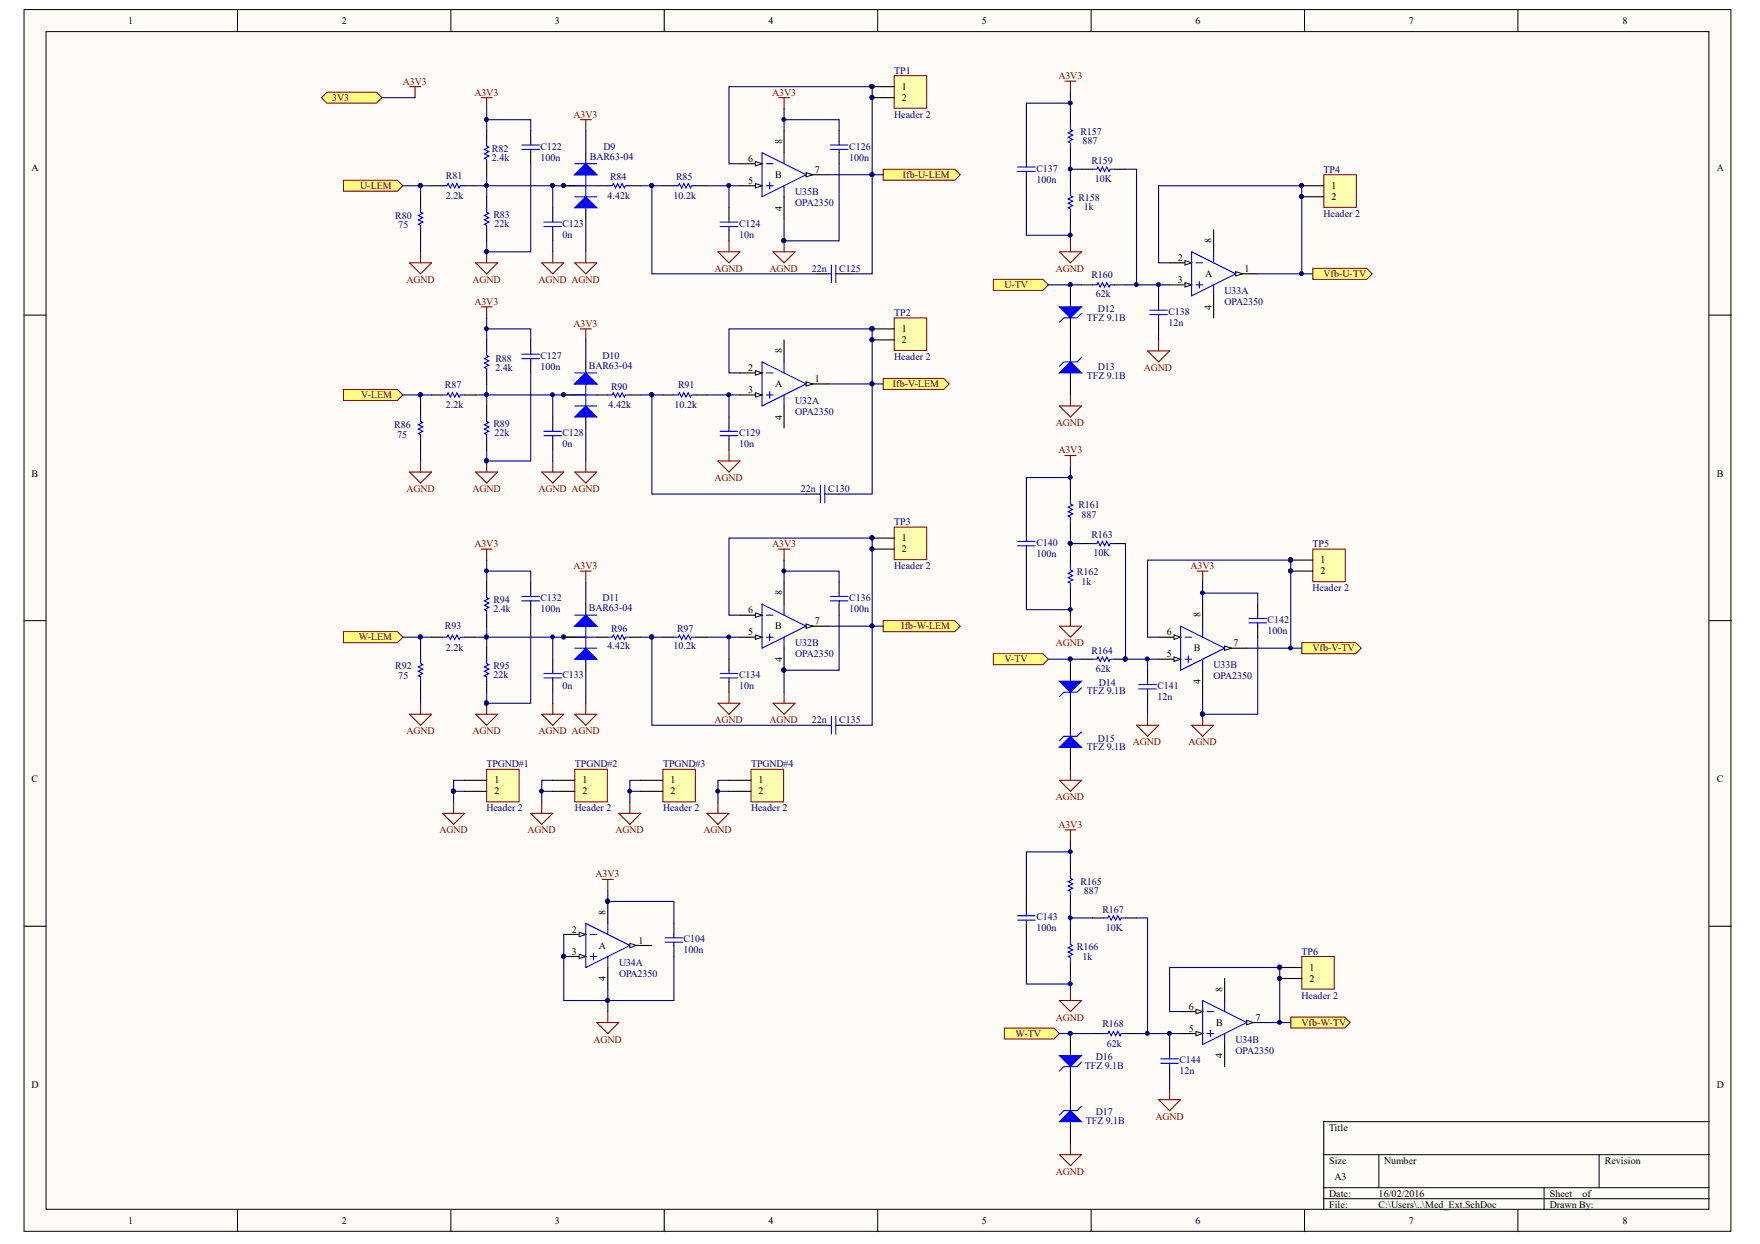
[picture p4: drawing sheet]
<svg xmlns="http://www.w3.org/2000/svg" width="297mm" height="210mm" viewBox="0 0 297 210" stroke-linecap="round" stroke-linejoin="round" font-family="sans-serif">
<defs><g id="words">
<g font-size="1.7">
<text x="21.6" y="4">1</text>
<text x="57.7" y="4">2</text>
<text x="93.7" y="4">3</text>
<text x="129.7" y="4">4</text>
<text x="165.7" y="4">5</text>
<text x="201.8" y="4">6</text>
<text x="237.7" y="4">7</text>
<text x="273.8" y="4">8</text>
<text x="152.2" y="15.2">1</text>
<text x="152.2" y="17">2</text>
<text x="5.3" y="28.9">A</text>
<text x="126.3" y="27.3">6</text>
<text x="132" y="24.3" transform="rotate(-90 132 24.3)">8</text>
<text x="137.5" y="29.1">7</text>
<text x="289.8" y="28.9">A</text>
<text x="126.3" y="31">5</text>
<text x="130.8" y="30.1">B</text>
<text x="132" y="35.5" transform="rotate(-90 132 35.5)">4</text>
<text x="224.7" y="31.9">1</text>
<text x="224.7" y="33.8">2</text>
<text x="204.5" y="41" transform="rotate(-90 204.5 41)">8</text>
<text x="198.8" y="44">2</text>
<text x="198.8" y="47.7">3</text>
<text x="203.4" y="46.8">A</text>
<text x="210" y="45.8">1</text>
<text x="204.5" y="52.3" transform="rotate(-90 204.5 52.3)">4</text>
<text x="132" y="59.6" transform="rotate(-90 132 59.6)">8</text>
<text x="152.2" y="56.1">1</text>
<text x="152.2" y="57.9">2</text>
<text x="126.3" y="62.6">2</text>
<text x="130.8" y="65.3">A</text>
<text x="137.5" y="64.4">1</text>
<text x="126.3" y="66.3">3</text>
<text x="132" y="70.8" transform="rotate(-90 132 70.8)">4</text>
<text x="5.3" y="80.4">B</text>
<text x="289.8" y="80.4">B</text>
<text x="152.2" y="91.3">1</text>
<text x="152.2" y="93.2">2</text>
<text x="222.9" y="95.1">1</text>
<text x="132" y="100.5" transform="rotate(-90 132 100.5)">8</text>
<text x="222.9" y="96.9">2</text>
<text x="126.3" y="107.1">5</text>
<text x="126.3" y="103.4">6</text>
<text x="130.8" y="106.2">B</text>
<text x="137.5" y="105.3">7</text>
<text x="197" y="107.1">6</text>
<text x="202.6" y="104.2" transform="rotate(-90 202.6 104.2)">8</text>
<text x="132" y="111.7" transform="rotate(-90 132 111.7)">4</text>
<text x="197" y="110.8">5</text>
<text x="201.5" y="109.9">B</text>
<text x="208.2" y="109">7</text>
<text x="202.6" y="115.4" transform="rotate(-90 202.6 115.4)">4</text>
<text x="5.3" y="132">C</text>
<text x="83.4" y="132.2">1</text>
<text x="83.4" y="134.1">2</text>
<text x="98.3" y="132.2">1</text>
<text x="98.3" y="134.1">2</text>
<text x="113.2" y="132.2">1</text>
<text x="113.2" y="134.1">2</text>
<text x="128" y="132.2">1</text>
<text x="128" y="134.1">2</text>
<text x="289.8" y="132">C</text>
<text x="102.2" y="154.3" transform="rotate(-90 102.2 154.3)">8</text>
<text x="96.5" y="157.4">2</text>
<text x="96.5" y="161.1">3</text>
<text x="101.1" y="160.1">A</text>
<text x="107.8" y="159.2">1</text>
<text x="102.2" y="165.5" transform="rotate(-90 102.2 165.5)">4</text>
<text x="206.3" y="167.3" transform="rotate(-90 206.3 167.3)">8</text>
<text x="221" y="163.9">1</text>
<text x="221" y="165.7">2</text>
<text x="200.7" y="170.4">6</text>
<text x="205.2" y="173.1">B</text>
<text x="211.9" y="172.2">7</text>
<text x="200.7" y="174.1">5</text>
<text x="206.3" y="178.5" transform="rotate(-90 206.3 178.5)">4</text>
<text x="5.3" y="183.5">D</text>
<text x="289.8" y="183.5">D</text>
<text x="224.3" y="190.8">Title</text>
<text x="224.3" y="196.4">Size</text>
<text x="233.6" y="196.4">Number</text>
<text x="270.9" y="196.4">Revision</text>
<text x="224.3" y="201.9">Date:</text>
<text x="224.3" y="203.8">File:</text>
<text x="225.2" y="199.1">A3</text>
<text x="232.7" y="201.9">16/02/2016</text>
<text x="232.7" y="203.8">C:\Users\..\Med_Ext.SchDoc</text>
<text x="261.6" y="201.9">Sheet</text>
<text x="261.6" y="203.8">Drawn By:</text>
<text x="267.1" y="201.9">of</text>
<text x="21.6" y="206.6">1</text>
<text x="57.7" y="206.6">2</text>
<text x="93.7" y="206.6">3</text>
<text x="129.7" y="206.6">4</text>
<text x="165.7" y="206.6">5</text>
<text x="201.8" y="206.6">6</text>
<text x="237.7" y="206.6">7</text>
<text x="273.8" y="206.6">8</text>
</g>
<g font-size="1.7" fill="#800000">
<text x="56.1" y="17">3V3</text>
<text x="68" y="14.3">A3V3</text>
<text x="80.1" y="16.1">A3V3</text>
<text x="130.3" y="16.1">A3V3</text>
<text x="178.6" y="13.3">A3V3</text>
<text x="96.8" y="19.8">A3V3</text>
<text x="60.8" y="31.9">U-LEM</text>
<text x="152.4" y="30.1">Ifb-U-LEM</text>
<text x="68.6" y="47.7">AGND</text>
<text x="79.7" y="47.7">AGND</text>
<text x="90.9" y="47.7">AGND AGND</text>
<text x="120.6" y="45.8">AGND</text>
<text x="129.9" y="45.8">AGND</text>
<text x="178.2" y="45.8">AGND</text>
<text x="223.4" y="46.8">Vfb-U-TV</text>
<text x="80.1" y="51.4">A3V3</text>
<text x="169.5" y="48.6">U-TV</text>
<text x="96.8" y="55.1">A3V3</text>
<text x="150.7" y="65.3">Ifb-V-LEM</text>
<text x="193.1" y="62.6">AGND</text>
<text x="61" y="67.2">V-LEM</text>
<text x="178.2" y="71.8">AGND</text>
<text x="178.6" y="76.5">A3V3</text>
<text x="68.6" y="83">AGND</text>
<text x="79.7" y="83">AGND</text>
<text x="90.9" y="83">AGND AGND</text>
<text x="120.6" y="81.1">AGND</text>
<text x="80.1" y="92.3">A3V3</text>
<text x="96.8" y="96">A3V3</text>
<text x="130.3" y="92.3">A3V3</text>
<text x="200.9" y="96">A3V3</text>
<text x="152.1" y="106.2">Ifb-W-LEM</text>
<text x="60.6" y="108.1">W-LEM</text>
<text x="169.5" y="111.8">V-TV</text>
<text x="178.2" y="109">AGND</text>
<text x="221.5" y="109.9">Vfb-V-TV</text>
<text x="68.6" y="123.8">AGND</text>
<text x="79.7" y="123.8">AGND</text>
<text x="90.9" y="123.8">AGND AGND</text>
<text x="120.6" y="122">AGND</text>
<text x="129.9" y="122">AGND</text>
<text x="191.2" y="125.7">AGND</text>
<text x="200.6" y="125.7">AGND</text>
<text x="178.2" y="135">AGND</text>
<text x="74.2" y="140.6">AGND</text>
<text x="89" y="140.6">AGND</text>
<text x="103.9" y="140.6">AGND</text>
<text x="118.7" y="140.6">AGND</text>
<text x="178.6" y="139.6">A3V3</text>
<text x="100.5" y="148">A3V3</text>
<text x="178.2" y="172.2">AGND</text>
<text x="219.7" y="173.1">Vfb-W-TV</text>
<text x="100.2" y="175.9">AGND</text>
<text x="171.4" y="175">W-TV</text>
<text x="195" y="188.9">AGND</text>
<text x="178.2" y="198.2">AGND</text>
</g>
<g font-size="1.7" fill="#000080">
<text x="150.9" y="12.4">TP1</text>
<text x="150.9" y="19.8">Header 2</text>
<text x="182.3" y="22.8">R157</text>
<text x="83" y="27.1">2.4k</text>
<text x="83" y="25.6">R82</text>
<text x="91.2" y="27.1">100n</text>
<text x="91.2" y="25.2">C122</text>
<text x="99.6" y="26.9">BAR63-04</text>
<text x="101.9" y="25.2">D9</text>
<text x="143.3" y="27.1">100n</text>
<text x="143.3" y="25.2">C126</text>
<text x="174.9" y="29">C137</text>
<text x="182.7" y="24.3">887</text>
<text x="184.2" y="27.6">R159</text>
<text x="223.4" y="29.1">TP4</text>
<text x="75.3" y="33.6">2.2k</text>
<text x="75.3" y="30.2">R81</text>
<text x="102.5" y="33.6">4.42k</text>
<text x="103" y="30.4">R84</text>
<text x="113.7" y="33.6">10.2k</text>
<text x="114.1" y="30.4">R85</text>
<text x="134.2" y="32.8">U35B</text>
<text x="134.2" y="34.7">OPA2350</text>
<text x="174.9" y="30.8">100n</text>
<text x="182" y="33.9">R158</text>
<text x="182.9" y="35.5">1k</text>
<text x="184.8" y="30.6">10K</text>
<text x="66.7" y="36.9">R80</text>
<text x="67.2" y="38.4">75</text>
<text x="83.3" y="36.7">R83</text>
<text x="83.4" y="38.2">22k</text>
<text x="94.9" y="40.1">0n</text>
<text x="94.9" y="38.2">C123</text>
<text x="124.7" y="40.1">10n</text>
<text x="124.7" y="38.2">C124</text>
<text x="223.4" y="36.6">Header 2</text>
<text x="137" y="45.8">22n</text>
<text x="141.6" y="45.8">C125</text>
<text x="184.2" y="46.9">R160</text>
<text x="150.9" y="53.3">TP2</text>
<text x="185" y="50.1">62k</text>
<text x="185.3" y="52.7">D12</text>
<text x="197.2" y="53.1">C138</text>
<text x="206.7" y="49.6">U33A</text>
<text x="206.7" y="51.4">OPA2350</text>
<text x="183.4" y="54.2">TFZ 9.1B</text>
<text x="197.2" y="55">12n</text>
<text x="75.1" y="65.5">R87</text>
<text x="83.6" y="62.6">2.4k</text>
<text x="83.6" y="61.1">R88</text>
<text x="91.2" y="62.4">100n</text>
<text x="91.2" y="60.5">C127</text>
<text x="99.4" y="62.2">BAR63-04</text>
<text x="101.7" y="60.5">D10</text>
<text x="103.1" y="65.8">R90</text>
<text x="114.4" y="65.5">R91</text>
<text x="150.9" y="60.7">Header 2</text>
<text x="183.4" y="63.9">TFZ 9.1B</text>
<text x="185.3" y="62.4">D13</text>
<text x="75.3" y="68.9">2.2k</text>
<text x="102.7" y="68.9">4.42k</text>
<text x="113.8" y="68.9">10.2k</text>
<text x="134.2" y="68.1">U32A</text>
<text x="134.2" y="70">OPA2350</text>
<text x="66.6" y="72.3">R86</text>
<text x="67.1" y="73.9">75</text>
<text x="83.3" y="72">R89</text>
<text x="83.4" y="73.5">22k</text>
<text x="94.9" y="75.4">0n</text>
<text x="94.9" y="73.5">C128</text>
<text x="124.7" y="75.4">10n</text>
<text x="124.7" y="73.5">C129</text>
<text x="135.1" y="83">22n</text>
<text x="139.8" y="83">C130</text>
<text x="150.9" y="88.6">TP3</text>
<text x="182" y="85.8">R161</text>
<text x="182.5" y="87.5">887</text>
<text x="150.9" y="96">Header 2</text>
<text x="174.9" y="94">100n</text>
<text x="174.9" y="92.1">C140</text>
<text x="184.2" y="90.8">R163</text>
<text x="184.5" y="93.8">10K</text>
<text x="221.5" y="92.3">TP5</text>
<text x="83.3" y="101.7">R94</text>
<text x="91.2" y="101.4">C132</text>
<text x="101.7" y="101.4">D11</text>
<text x="143.3" y="101.4">C136</text>
<text x="181.8" y="97.1">R162</text>
<text x="182.5" y="98.8">1k</text>
<text x="221.5" y="99.7">Header 2</text>
<text x="75.1" y="106.2">R93</text>
<text x="83.3" y="103.2">2.4k</text>
<text x="91.2" y="103.2">100n</text>
<text x="99.4" y="103.1">BAR63-04</text>
<text x="103.1" y="106.6">R96</text>
<text x="114.3" y="106.6">R97</text>
<text x="143.3" y="103.2">100n</text>
<text x="213.9" y="107">100n</text>
<text x="213.9" y="105.1">C142</text>
<text x="66.7" y="112.9">R92</text>
<text x="75.3" y="109.9">2.2k</text>
<text x="83.3" y="112.9">R95</text>
<text x="102.5" y="109.6">4.42k</text>
<text x="113.7" y="109.6">10.2k</text>
<text x="134.2" y="109">U32B</text>
<text x="134.2" y="110.8">OPA2350</text>
<text x="184.2" y="110.3">R164</text>
<text x="185" y="113.5">62k</text>
<text x="204.8" y="112.7">U33B</text>
<text x="67.2" y="114.6">75</text>
<text x="83.3" y="114.4">22k</text>
<text x="94.9" y="116.2">0n</text>
<text x="94.9" y="114.4">C133</text>
<text x="124.7" y="116.2">10n</text>
<text x="124.7" y="114.4">C134</text>
<text x="183.4" y="117.2">TFZ 9.1B</text>
<text x="185.5" y="115.7">D14</text>
<text x="195.3" y="118.1">12n</text>
<text x="195.3" y="116.2">C141</text>
<text x="204.8" y="114.6">OPA2350</text>
<text x="137" y="122">22n</text>
<text x="141.6" y="122">C135</text>
<text x="185.3" y="125.2">D15</text>
<text x="82.1" y="129.4">TPGND#1</text>
<text x="97" y="129.4">TPGND#2</text>
<text x="111.9" y="129.4">TPGND#3</text>
<text x="126.8" y="129.4">TPGND#4</text>
<text x="183.4" y="126.6">TFZ 9.1B</text>
<text x="82.1" y="136.8">Header 2</text>
<text x="97" y="136.8">Header 2</text>
<text x="111.9" y="136.8">Header 2</text>
<text x="126.8" y="136.8">Header 2</text>
<text x="182.3" y="149.3">R165</text>
<text x="174.9" y="155.2">C143</text>
<text x="182.9" y="150.8">887</text>
<text x="186.1" y="154">R167</text>
<text x="115.4" y="160.8">100n</text>
<text x="115.4" y="159">C104</text>
<text x="174.9" y="157.1">100n</text>
<text x="181.8" y="160.3">R166</text>
<text x="182.7" y="162">1k</text>
<text x="186.6" y="157.1">10K</text>
<text x="219.7" y="161.1">TP6</text>
<text x="104.5" y="162.9">U34A</text>
<text x="104.5" y="164.8">OPA2350</text>
<text x="186.1" y="173.3">R168</text>
<text x="219.7" y="168.5">Header 2</text>
<text x="185" y="178.9">D16</text>
<text x="186.8" y="176.6">62k</text>
<text x="199.1" y="179.4">C144</text>
<text x="208.5" y="175.9">U34B</text>
<text x="208.5" y="177.8">OPA2350</text>
<text x="183.1" y="180.3">TFZ 9.1B</text>
<text x="199.1" y="181.2">12n</text>
<text x="183.3" y="189.6">TFZ 9.1B</text>
<text x="185" y="188.2">D17</text>
</g>
</g></defs>
<g fill="#fffcf8" stroke="#000" stroke-width=".17">
<path d="M4.1 1.6h288v206.2h-288z"/>
<path d="M7.8 5.3h280.6v198.7h-280.6z"/>
</g>
<g fill="none" stroke="#000" stroke-width=".17">
<path d="M40.1 1.6v3.7M76.1 1.6v3.7M112.1 1.6v3.7M148.1 1.6v3.7M184.2 1.6v3.7M220.2 1.6v3.7M256.2 1.6v3.7M4.1 53.2h3.7M288.5 53.2h3.7M4.1 104.7h3.7M288.5 104.7h3.7M4.1 156.3h3.7"/>
<path d="M288.5 156.3h3.7M223.4 194.8h65.1M232.7 194.8v5.6M269.9 194.8v5.6M288.5 189.3h-65.1v14.8M40.1 204.1v3.7M76.1 204.1v3.7M112.1 204.1v3.7M148.1 204.1v3.7M184.2 204.1v3.7M220.2 204.1v3.7M223.4 200.4h65.1"/>
<path d="M223.4 202.3h65.1M256.2 204.1v3.7M260.6 200.4v3.7"/>
</g>
<g fill="#ffff80" stroke="#800000" stroke-width=".17">
<path d="M58 30.4h9.1l.9 .9-.9 1h-9.1z" fill-rule="evenodd"/>
<path d="M149.1 28.6h12l1 .9-1 .9h-12z" fill-rule="evenodd"/>
</g>
<path d="M81.2 16.5h1.9M82.1 16.5v1.8M69.1 44.3h3.7l-1.8 1.9zM71 42.5v1.8M80.3 44.3h3.7l-1.9 1.9zM82.1 42.5v1.8" fill="none" stroke="#800000" stroke-width=".19"/>
<path d="M71 33.2v1.9M71 38.8v1.8M72.8 31.3h1.9M78.4 31.3h1.9M82.1 22.1v1.8M82.1 27.6v1.9M82.1 33.2v1.9M82.1 38.8v1.8M124.9 31.3h3.7" fill="none" stroke="#000" stroke-width=".19"/>
<path d="M71 35.1v.7l.4 .2-.8 .4 .8 .3-.8 .4 .8 .4-.8 .3 .4 .2v.8M74.7 31.3h.7l.2-.3 .4 .7 .4-.7 .3 .7 .4-.7 .4 .7 .2-.4h.7M82.1 35.1v.7l.4 .2-.7 .4 .7 .3-.7 .4 .7 .4-.7 .3 .3 .2v.8M82.1 23.9v.8l.4 .1-.7 .4 .7 .4-.7 .4 .7 .3-.7 .4 .3 .2v.7" fill="none" stroke="#00f" stroke-width=".19"/>
<circle cx="82.1" cy="42.5" r=".33" fill="#000080" stroke="#000080" stroke-width=".17"/>
<path d="M127.5 31l1.1 .3-1.1 .4z" fill="#fffcf8" stroke="#000" stroke-width=".17"/>
<path d="M124.9 27.6h3.7" fill="none" stroke="#000" stroke-width=".19"/>
<path d="M127.5 27.3l1.1 .3-1.1 .4z" fill="#fffcf8" stroke="#000" stroke-width=".17"/>
<path d="M136 29.5h3.8" fill="none" stroke="#000" stroke-width=".19"/>
<path d="M136 29.1l1.2 .4-1.2 .4z" fill="#fffcf8" stroke="#000" stroke-width=".17"/>
<g fill="none" stroke="#00f" stroke-width=".19">
<path d="M88.1 25.2h3M88.1 24.5h3M89.6 23.9v.6M89.6 25.2v.6M102.6 31.3h.7l.2-.3 .4 .7 .4-.7 .3 .7 .4-.7 .4 .7 .2-.4h.7M113.7 31.3h.8l.2-.3 .3 .7 .4-.7 .4 .7 .4-.7 .3 .7 .2-.4h.8M121.5 38.2h3M121.5 37.5h3M123 36.9v.6M123 38.2v.6M128.6 25.8l7.4 3.7-7.4 3.7zM129.4 27.6h1.1"/>
<path d="M129.4 31.3h1.1M129.9 30.8v1.1M132.3 25.8v1.8M132.3 31.3v1.9M140.1 25.2h3M140.1 24.5h3M141.6 23.9v.6M141.6 25.2v.6M139.8 46.2h.5M140.3 44.7v3M141.1 44.7v3M141.1 46.2h.5"/>
</g>
<g fill="none" stroke="#000" stroke-width=".19">
<path d="M89.6 22.1v1.8M89.6 25.8v1.8M100.7 31.3h1.9M106.3 31.3h1.9M111.9 31.3h1.8M117.5 31.3h1.8M123 35.1v1.8M123 38.8v1.8M132.3 22.1v3.7M132.3 33.2v3.7M141.6 22.1v1.8M141.6 25.8v1.8"/>
<path d="M137.9 46.2h1.9M141.6 46.2h1.9"/>
</g>
<path d="M82.1 18.3v3.8M132.3 18.3v3.8M68 31.3h3M80.3 31.3h1.8M82.1 29.5v3.7M139.8 29.5h9.3M147.2 29.5v16.7h-3.7M71 40.6v1.9" fill="none" stroke="#000080" stroke-width=".19"/>
<path d="M131.4 16.5h1.9M132.3 16.5v1.8M97.9 20.2h1.9M98.9 20.2v1.9M97 44.3h3.7l-1.8 1.9zM98.9 42.5v1.8M121.2 42.5h3.7l-1.9 1.8zM123 40.6v1.9M130.5 42.5h3.7l-1.9 1.8zM132.3 40.6v1.9" fill="none" stroke="#800000" stroke-width=".19"/>
<g fill="#000080" stroke="#000080" stroke-width=".17">
<circle cx="132.3" cy="40.6" r=".33"/>
<circle cx="147.2" cy="29.4" r=".33"/>
<circle cx="82.1" cy="31.3" r=".33"/>
<circle cx="70.9" cy="31.3" r=".33"/>
</g>
<path d="M167.6 47.1h8.4l.9 1-.9 .9h-8.4z" fill-rule="evenodd" fill="#ffff80" stroke="#800000" stroke-width=".17"/>
<path d="M179.7 13.7h1.9M180.7 13.7v1.9M178.8 42.5h3.7l-1.8 1.8zM180.7 40.6v1.9" fill="none" stroke="#800000" stroke-width=".19"/>
<path d="M180.7 19.3v1.8M180.7 24.8v1.9M197.4 44.3h3.7" fill="none" stroke="#000" stroke-width=".19"/>
<path d="M180.7 21.1v.8l.3 .2-.7 .3 .7 .4-.7 .4 .7 .3-.7 .4 .4 .2v.7" fill="none" stroke="#00f" stroke-width=".19"/>
<path d="M200 44l1.1 .3-1.1 .4z" fill="#fffcf8" stroke="#000" stroke-width=".17"/>
<path d="M197.4 48.1h3.7" fill="none" stroke="#000" stroke-width=".19"/>
<path d="M200 47.7l1.1 .4-1.1 .3z" fill="#fffcf8" stroke="#000" stroke-width=".17"/>
<path d="M208.5 46.2h3.8" fill="none" stroke="#000" stroke-width=".19"/>
<path d="M208.5 45.8l1.2 .4-1.2 .4z" fill="#fffcf8" stroke="#000" stroke-width=".17"/>
<g fill="none" stroke="#00f" stroke-width=".19">
<path d="M91.8 38.2h3M91.8 37.5h3M93.3 36.9v.6M93.3 38.2v.6M171.7 28.2h3M171.7 28.9h3M173.2 27.6v.6M173.2 28.9v.6M180.7 32.3v.7l.3 .2-.7 .4 .7 .3-.7 .4 .7 .4-.7 .4 .4 .1v.8M184.4 28.6h.7l.2-.4 .4 .7 .4-.7 .3 .7 .4-.7 .4 .7 .2-.3h.7M184.4 48.1h.7l.2-.4 .4 .7 .4-.7 .3 .7 .4-.7 .4 .7 .2-.3h.7M194 53.1h3"/>
<path d="M194 52.3h3M195.5 51.8v.5M195.5 53.1v.5M201.1 42.5l7.4 3.7-7.4 3.7zM201.9 44.3h1.1M201.9 48.1h1.1M202.4 47.5v1.1M204.8 42.5v1.8M204.8 48.1v1.8"/>
</g>
<g fill="none" stroke="#000" stroke-width=".19">
<path d="M93.3 35.1v1.8M93.3 38.8v1.8M173.2 25.8v1.8M173.2 29.5v1.8M180.7 30.4v1.9M180.7 36v1.8M182.5 28.6h1.9M188.1 28.6h1.9M204.8 38.8v3.7M182.5 48.1h1.9M188.1 48.1h1.9M195.5 49.9v1.9"/>
<path d="M195.5 53.6v1.9M204.8 49.9v3.7"/>
</g>
<path d="M91.4 44.3h3.7l-1.8 1.9zM93.3 42.5v1.8M193.7 59.2h3.7l-1.9 1.9zM195.5 57.4v1.8M178.8 68.5h3.7l-1.8 1.9zM180.7 66.6v1.9" fill="none" stroke="#800000" stroke-width=".19"/>
<g fill="none" stroke="#000080" stroke-width=".19">
<path d="M180.7 17.4h-7.5v8.4M180.7 15.6v3.7M82.1 20.2h7.5v1.9M82.1 31.3h18.6M93.3 31.3v3.8M98.9 22.1v3.7M98.9 36.9v5.6M108.2 31.3h3.7M110 31.3v14.9h27.9M119.3 31.3h5.6M123 31.3v3.8M132.3 20.2h9.3v1.9"/>
<path d="M180.7 26.7v3.7M180.7 37.8v2.8M180.7 28.6h1.8M190 28.6h1.8v19.5M176.9 48.1h5.6M190 48.1h7.4M195.5 55.5v1.9M212.3 46.2h9.3"/>
</g>
<g fill="#000080" stroke="#000080" stroke-width=".17">
<circle cx="180.6" cy="17.4" r=".33"/>
<circle cx="180.6" cy="28.5" r=".33"/>
<circle cx="123" cy="31.3" r=".33"/>
<circle cx="110" cy="31.3" r=".33"/>
<circle cx="82.1" cy="20.2" r=".33"/>
<circle cx="93.2" cy="31.3" r=".33"/>
<circle cx="82.1" cy="31.3" r=".33"/>
<circle cx="132.3" cy="20.2" r=".33"/>
<circle cx="191.8" cy="48" r=".33"/>
</g>
<g fill="#ffff80" stroke="#800000" stroke-width=".17">
<path d="M221.6 45.3h9.1l.9 .9-.9 .9h-9.1z" fill-rule="evenodd"/>
<path d="M167.6 110.3h8.4l.9 .9-.9 1h-8.4z" fill-rule="evenodd"/>
<path d="M219.7 108.4h9.1l.9 1-.9 .9h-9.1z" fill-rule="evenodd"/>
<path d="M169.5 173.5h8.4l.9 .9-.9 .9h-8.4z" fill-rule="evenodd"/>
<path d="M217.8 171.6h9.2l.9 .9-.9 1h-9.2z" fill-rule="evenodd"/>
<path d="M58 65.7h9.1l.9 .9-.9 1h-9.1z" fill-rule="evenodd"/>
<path d="M149.1 63.9h10.2l.9 .9-.9 .9h-10.2z" fill-rule="evenodd"/>
<path d="M58 106.6h9.1l.9 .9-.9 .9h-9.1z" fill-rule="evenodd"/>
<path d="M149.1 104.7h12l1 1-1 .9h-12z" fill-rule="evenodd"/>
</g>
<path d="M81.2 51.8h1.9M82.1 51.8v1.8M69.1 79.6h3.7l-1.8 1.9zM71 77.8v1.8M80.3 79.6h3.7l-1.9 1.9zM82.1 77.8v1.8" fill="none" stroke="#800000" stroke-width=".19"/>
<path d="M82.1 57.4v1.8M71 68.5v1.9M71 74.1v1.8M72.8 66.6h1.9M78.4 66.6h1.9M82.1 62.9v1.9M82.1 68.5v1.9M82.1 74.1v1.8M124.9 62.9h3.7" fill="none" stroke="#000" stroke-width=".19"/>
<path d="M82.1 59.2v.8l.4 .1-.7 .4 .7 .4-.7 .4 .7 .3-.7 .4 .3 .2v.7M71 70.4v.7l.4 .2-.8 .4 .8 .3-.8 .4 .8 .4-.8 .3 .4 .2v.8M74.7 66.6h.7l.2-.3 .4 .7 .4-.7 .3 .7 .4-.7 .4 .7 .2-.4h.7M82.1 70.4v.7l.4 .2-.7 .4 .7 .3-.7 .4 .7 .4-.7 .3 .3 .2v.8" fill="none" stroke="#00f" stroke-width=".19"/>
<circle cx="82.1" cy="77.8" r=".33" fill="#000080" stroke="#000080" stroke-width=".17"/>
<path d="M127.5 62.6l1.1 .3-1.1 .4z" fill="#fffcf8" stroke="#000" stroke-width=".17"/>
<path d="M124.9 66.6h3.7" fill="none" stroke="#000" stroke-width=".19"/>
<path d="M127.5 66.3l1.1 .3-1.1 .4z" fill="#fffcf8" stroke="#000" stroke-width=".17"/>
<path d="M136 64.8h3.8" fill="none" stroke="#000" stroke-width=".19"/>
<path d="M136 64.4l1.2 .4-1.2 .4z" fill="#fffcf8" stroke="#000" stroke-width=".17"/>
<g fill="none" stroke="#00f" stroke-width=".19">
<path d="M88.1 59.8h3M89.6 59.2v.6M88.1 60.5h3M89.6 60.5v.6M91.8 73.5h3M91.8 72.8h3M93.3 72.2v.6M93.3 73.5v.6M102.6 66.6h.7l.2-.3 .4 .7 .4-.7 .3 .7 .4-.7 .4 .7 .2-.4h.7M113.7 66.6h.8l.2-.3 .3 .7 .4-.7 .4 .7 .4-.7 .3 .7 .2-.4h.8M121.5 73.5h3M121.5 72.8h3"/>
<path d="M123 72.2v.6M123 73.5v.6M128.6 61.1l7.4 3.7-7.4 3.7zM129.4 62.9h1.1M129.4 66.6h1.1M129.9 66.1v1.1M132.3 61.1v1.8M132.3 66.6v1.9M137.9 83.4h.6M138.5 81.9v2.9M139.2 81.9v2.9M139.2 83.4h.6"/>
<path d="M71 111.2v.8l.4 .2-.8 .3 .8 .4-.8 .4 .8 .3-.8 .4 .4 .2v.7M74.7 107.5h.7l.2-.4 .4 .8 .4-.8 .3 .8 .4-.8 .4 .8 .2-.4h.7M82.1 111.2v.8l.4 .2-.7 .3 .7 .4-.7 .4 .7 .3-.7 .4 .3 .2v.7M82.1 100.1v.7l.4 .2-.7 .4 .7 .4-.7 .3 .7 .4-.7 .4 .3 .2v.7"/>
</g>
<g fill="none" stroke="#000" stroke-width=".19">
<path d="M89.6 57.4v1.8M132.3 57.4v3.7M89.6 61.1v1.8M93.3 70.4v1.8M93.3 74.1v1.8M100.7 66.6h1.9M106.3 66.6h1.9M111.9 66.6h1.8M117.5 66.6h1.8M123 70.4v1.8M123 74.1v1.8M132.3 68.5v3.7"/>
<path d="M82.1 98.2v1.9M136 83.4h1.9M139.8 83.4h1.8M71 109.4v1.8M71 114.9v1.9M72.8 107.5h1.9M78.4 107.5h1.9M82.1 103.8v1.9M82.1 109.4v1.8M82.1 114.9v1.9M124.9 107.5h3.7"/>
</g>
<g fill="none" stroke="#000080" stroke-width=".19">
<path d="M82.1 55.5h7.5v1.9M82.1 53.6v3.8M98.9 57.4v3.7M68 66.6h3M71 75.9v1.9M80.3 66.6h20.4M82.1 64.8v3.7M93.3 66.6v3.8M98.9 72.2v5.6M108.2 66.6h1.8M119.3 66.6h5.6M123 66.6v3.8"/>
<path d="M139.8 64.8h9.3M147.2 64.8v18.6h-5.6"/>
</g>
<g fill="none" stroke="#800000" stroke-width=".19">
<path d="M97.9 55.5h1.9M98.9 55.5v1.9M91.4 79.6h3.7l-1.8 1.9zM93.3 77.8v1.8M97 79.6h3.7l-1.8 1.9zM98.9 77.8v1.8M121.2 77.8h3.7l-1.9 1.8zM123 75.9v1.9M81.2 92.7h1.9M82.1 92.7v1.8M71 118.7v1.8M82.1 118.7v1.8"/>
<path d="M69.1 120.5h3.7l-1.8 1.9zM80.3 120.5h3.7l-1.9 1.9z"/>
</g>
<g fill="#000080" stroke="#000080" stroke-width=".17">
<circle cx="147.2" cy="64.7" r=".33"/>
<circle cx="82.1" cy="66.6" r=".33"/>
<circle cx="70.9" cy="66.6" r=".33"/>
<circle cx="123" cy="66.6" r=".33"/>
<circle cx="110" cy="66.6" r=".33"/>
<circle cx="82.1" cy="55.5" r=".33"/>
<circle cx="93.2" cy="66.6" r=".33"/>
<circle cx="82.1" cy="118.6" r=".33"/>
</g>
<path d="M127.5 107.1l1.1 .4-1.1 .4z" fill="#fffcf8" stroke="#000" stroke-width=".17"/>
<path d="M124.9 103.8h3.7" fill="none" stroke="#000" stroke-width=".19"/>
<path d="M127.5 103.4l1.1 .4-1.1 .4z" fill="#fffcf8" stroke="#000" stroke-width=".17"/>
<path d="M136 105.7h3.8" fill="none" stroke="#000" stroke-width=".19"/>
<path d="M136 105.3l1.2 .4-1.2 .3z" fill="#fffcf8" stroke="#000" stroke-width=".17"/>
<g fill="none" stroke="#00f" stroke-width=".19">
<path d="M180.7 84.3v.7l.3 .2-.7 .4 .7 .4-.7 .3 .7 .4-.7 .4 .4 .2v.7M88.1 101.4h3M88.1 100.6h3M89.6 100.1v.5M89.6 101.4v.5M91.8 114.4h3M91.8 113.6h3M93.3 113.1v.5M93.3 114.4v.5M102.6 107.5h.7l.2-.4 .4 .8 .4-.8 .3 .8 .4-.8 .4 .8 .2-.4h.7M113.7 107.5h.8l.2-.4 .3 .8 .4-.8 .4 .8 .4-.8 .3 .8 .2-.4h.8M121.5 114.4h3"/>
<path d="M121.5 113.6h3M123 113.1v.5M123 114.4v.5M128.6 101.9l7.4 3.8-7.4 3.7zM129.4 103.8h1.1M129.4 107.5h1.1M129.9 107v1.1M132.3 101.9v1.9M132.3 107.5v1.9M140.1 101.4h3M140.1 100.6h3M141.6 100.1v.5"/>
<path d="M141.6 101.4v.5M139.8 122.4h.5M140.3 120.9v3M141.1 120.9v3M141.1 122.4h.5"/>
</g>
<g fill="none" stroke="#000" stroke-width=".19">
<path d="M89.6 98.2v1.9M132.3 98.2v3.7M141.6 98.2v1.9M180.7 82.4v1.9M180.7 88v1.9M89.6 101.9v1.9M93.3 111.2v1.9M93.3 114.9v1.9M100.7 107.5h1.9M106.3 107.5h1.9M111.9 107.5h1.8M117.5 107.5h1.8"/>
<path d="M123 111.2v1.9M123 114.9v1.9M132.3 109.4v3.7M141.6 101.9v1.9M195.5 111.2h3.8M137.9 122.4h1.9M141.6 122.4h1.9"/>
</g>
<g fill="#000080" stroke="#000080" stroke-width=".17">
<circle cx="132.3" cy="113.1" r=".33"/>
<circle cx="147.2" cy="105.6" r=".33"/>
<circle cx="82.1" cy="107.5" r=".33"/>
<circle cx="123" cy="107.5" r=".33"/>
<circle cx="82.1" cy="96.3" r=".33"/>
<circle cx="93.2" cy="107.5" r=".33"/>
<circle cx="132.3" cy="96.3" r=".33"/>
</g>
<g fill="none" stroke="#000080" stroke-width=".19">
<path d="M82.1 96.4h7.5v1.8M82.1 94.5v3.7M98.9 98.2v3.7M132.3 96.4h9.3v1.8M132.3 94.5v3.7M71 116.8v1.9M80.3 107.5h20.4M82.1 105.7v3.7M93.3 107.5v3.7M98.9 113.1v5.6M119.3 107.5h5.6M123 107.5v3.7"/>
<path d="M139.8 105.7h9.3M147.2 105.7v16.7h-3.7"/>
</g>
<g fill="none" stroke="#800000" stroke-width=".19">
<path d="M179.7 76.9h1.9M180.7 76.9v1.8M97.9 96.4h1.9M98.9 96.4v1.8M131.4 92.7h1.9M132.3 92.7v1.8M93.3 118.7v1.8M98.9 118.7v1.8M121.2 118.7h3.7l-1.9 1.8zM123 116.8v1.9M130.5 118.7h3.7l-1.9 1.8zM132.3 116.8v1.9"/>
<path d="M178.8 105.7h3.7l-1.8 1.8zM180.7 103.8v1.9M91.4 120.5h3.7l-1.8 1.9zM97 120.5h3.7l-1.8 1.9z"/>
</g>
<path d="M198.1 110.9l1.2 .3-1.2 .4z" fill="#fffcf8" stroke="#000" stroke-width=".17"/>
<path d="M195.5 107.5h3.8" fill="none" stroke="#000" stroke-width=".19"/>
<path d="M198.1 107.1l1.2 .4-1.2 .4z" fill="#fffcf8" stroke="#000" stroke-width=".17"/>
<path d="M206.7 109.4h3.7" fill="none" stroke="#000" stroke-width=".19"/>
<path d="M206.7 109l1.1 .4-1.1 .3z" fill="#fffcf8" stroke="#000" stroke-width=".17"/>
<g fill="none" stroke="#00f" stroke-width=".19">
<path d="M171.7 91.4h3M171.7 92.1h3M173.2 90.8v.6M173.2 92.1v.6M180.7 95.4v.8l.3 .2-.7 .3 .7 .4-.7 .4 .7 .4-.7 .3 .4 .2v.8M184.4 91.7h.7l.2-.3 .4 .7 .4-.7 .3 .7 .4-.7 .4 .7 .2-.4h.7M184.4 111.2h.7l.2-.3 .4 .7 .4-.7 .3 .7 .4-.7 .4 .7 .2-.4h.7M192.2 116.2h3M192.2 115.5h3M193.7 114.9v.6M193.7 116.2v.6M199.3 105.7l7.4 3.7-7.4 3.7z"/>
<path d="M200 107.5h1.1M200 111.2h1.1M200.6 110.7v1.1M203 105.7v1.8M203 111.2v1.9M210.8 105.1h3M210.8 104.4h3M212.3 103.8v.6M212.3 105.1v.6M180.7 147.5v.7l.3 .2-.7 .4 .7 .3-.7 .4 .7 .4-.7 .3 .4 .2v.8"/>
</g>
<g fill="none" stroke="#000" stroke-width=".19">
<path d="M173.2 88.9v1.9M173.2 92.7v1.8M180.7 93.6v1.8M180.7 99.2v1.8M182.5 91.7h1.9M188.1 91.7h1.9M182.5 111.2h1.9M188.1 111.2h1.9M193.7 113.1v1.8M193.7 116.8v1.9M203 101.9v3.8M203 113.1v3.7"/>
<path d="M212.3 101.9v1.9M212.3 105.7v1.8M180.7 145.6v1.9M180.7 151.2v1.8M199.3 174.4h3.7"/>
</g>
<path d="M202 96.4h1.9M203 96.4v1.8M178.8 131.7h3.7l-1.8 1.8zM180.7 129.8v1.9M191.8 122.4h3.7l-1.8 1.8zM193.7 120.5v1.9M201.1 122.4h3.7l-1.8 1.8zM203 120.5v1.9M179.7 140h1.9M180.7 140v1.9M178.8 168.8h3.7l-1.8 1.9zM180.7 167v1.8" fill="none" stroke="#800000" stroke-width=".19"/>
<g fill="#000080" stroke="#000080" stroke-width=".17">
<circle cx="202.9" cy="120.5" r=".33"/>
<circle cx="180.6" cy="80.5" r=".33"/>
<circle cx="189.9" cy="111.2" r=".33"/>
<circle cx="202.9" cy="100" r=".33"/>
<circle cx="193.6" cy="111.2" r=".33"/>
</g>
<path d="M180.7 78.7v3.7M180.7 80.6h-7.5v8.3M203 98.2v3.7M180.7 101v2.8M193.7 111.2v1.9M193.7 118.7v1.8M203 100.1h9.3v1.8M210.4 109.4h9.3" fill="none" stroke="#000080" stroke-width=".19"/>
<path d="M201.9 174l1.1 .4-1.1 .4z" fill="#fffcf8" stroke="#000" stroke-width=".17"/>
<path d="M199.3 170.7h3.7" fill="none" stroke="#000" stroke-width=".19"/>
<path d="M201.9 170.3l1.1 .4-1.1 .4z" fill="#fffcf8" stroke="#000" stroke-width=".17"/>
<path d="M210.4 172.5h3.7" fill="none" stroke="#000" stroke-width=".19"/>
<path d="M210.4 172.2l1.1 .3-1.1 .4z" fill="#fffcf8" stroke="#000" stroke-width=".17"/>
<g fill="none" stroke="#00f" stroke-width=".19">
<path d="M171.7 154.5h3M171.7 155.3h3M173.2 154v.5M173.2 155.3v.5M180.7 158.6v.7l.3 .2-.7 .4 .7 .4-.7 .3 .7 .4-.7 .4 .4 .2v.7M186.2 154.9h.8l.2-.4 .3 .8 .4-.8 .4 .8 .4-.8 .3 .8 .2-.4h.8M186.2 174.4h.8l.2-.4 .3 .8 .4-.8 .4 .8 .4-.8 .3 .8 .2-.4h.8M195.9 179.4h3M195.9 178.7h3M197.4 178.1v.6M197.4 179.4v.6M203 168.8l7.4 3.7-7.4 3.8z"/>
<path d="M203.7 170.7h1.1M203.7 174.4h1.1M204.3 173.8v1.2M206.7 168.8v1.9M206.7 174.4v1.9"/>
</g>
<path d="M173.2 152.1v1.9M173.2 155.8v1.9M180.7 156.7v1.9M184.4 154.9h1.8M190 154.9h1.8M180.7 162.3v1.9M184.4 174.4h1.8M190 174.4h1.8M197.4 176.3v1.8M197.4 180v1.8M206.7 165.1v3.7M206.7 176.3v3.7" fill="none" stroke="#000" stroke-width=".19"/>
<path d="M178.8 194.8h3.7l-1.8 1.9zM180.7 193v1.8M195.5 185.5h3.8l-1.9 1.9zM197.4 183.7v1.8" fill="none" stroke="#800000" stroke-width=".19"/>
<path d="M176.9 111.2h5.6M180.7 143.7h-7.5v8.4M180.7 141.9v3.7M180.7 153v3.7M180.7 154.9h3.7M191.8 154.9h1.9v19.5M178.8 174.4h5.6M180.7 164.2v2.8M191.8 174.4h7.5M214.1 172.5h3.7M197.4 181.8v1.9" fill="none" stroke="#000080" stroke-width=".19"/>
<g fill="#000080" stroke="#000080" stroke-width=".17">
<circle cx="180.6" cy="143.7" r=".33"/>
<circle cx="180.6" cy="154.9" r=".33"/>
<circle cx="193.6" cy="174.4" r=".33"/>
</g>
<path d="M54.2 16.5l1-.9h8.3l1 .9-1 .9h-8.3z" fill-rule="evenodd" fill="#ffff80" stroke="#800000" stroke-width=".17"/>
<path d="M69.1 14.6h1.9M70 14.6v1.9" fill="none" stroke="#800000" stroke-width=".19"/>
<path d="M64.5 16.5h5.5" fill="none" stroke="#000080" stroke-width=".19"/>
<path d="M180.7 48.1v3.7M180.7 53.6v7.5M180.7 62.9v3.7M180.7 111.2v3.7M180.7 116.8v7.4M180.7 126.1v3.7M180.7 174.4v3.7M180.7 180v7.4M180.7 189.3v3.7" fill="none" stroke="#000" stroke-width=".19"/>
<g fill="#000080" stroke="#000080" stroke-width=".17">
<circle cx="180.6" cy="48" r=".33"/>
<circle cx="180.6" cy="111.2" r=".33"/>
<circle cx="180.6" cy="174.4" r=".33"/>
</g>
<g fill="#00f" stroke="#00f" stroke-width=".19">
<path d="M178.8 51.8h3.7l-1.8 1.8z"/>
<path d="M178.8 62.9l1.9-1.8 1.8 1.8z"/>
<path d="M178.8 114.9h3.7l-1.8 1.9z"/>
<path d="M178.8 126.1l1.9-1.9 1.8 1.9z"/>
<path d="M178.8 178.1h3.7l-1.8 1.9z"/>
<path d="M178.8 189.3l1.9-1.9 1.8 1.9z"/>
</g>
<path d="M182.5 52.9l-.7 .7h-2.3l-.7 .8M182.5 60.3l-.7 .8h-2.3l-.7 .7M182.5 116.1l-.7 .7h-2.3l-.7 .7M182.5 123.5l-.7 .7h-2.3l-.7 .8M182.5 179.2l-.7 .8h-2.3l-.7 .7M182.5 186.7l-.7 .7h-2.3l-.7 .7" fill="none" stroke="#00f" stroke-width=".19"/>
<path d="M150.9 12.8h5.5v5.5h-5.5z" fill="#ffffb0" stroke="#800000" stroke-width=".17"/>
<path d="M147.2 14.6h3.7M147.2 16.5h3.7" fill="none" stroke="#000" stroke-width=".19"/>
<g fill="#000080" stroke="#000080" stroke-width=".17">
<circle cx="147.2" cy="14.6" r=".33"/>
<circle cx="147.2" cy="16.4" r=".33"/>
</g>
<path d="M150.9 53.6h5.5v5.5h-5.5z" fill="#ffffb0" stroke="#800000" stroke-width=".17"/>
<path d="M147.2 55.5h3.7M147.2 57.4h3.7" fill="none" stroke="#000" stroke-width=".19"/>
<g fill="#000080" stroke="#000080" stroke-width=".17">
<circle cx="147.2" cy="55.5" r=".33"/>
<circle cx="147.2" cy="57.3" r=".33"/>
</g>
<path d="M150.9 88.9h5.5v5.5h-5.5z" fill="#ffffb0" stroke="#800000" stroke-width=".17"/>
<path d="M147.2 90.8h3.7M147.2 92.7h3.7" fill="none" stroke="#000" stroke-width=".19"/>
<g fill="#000080" stroke="#000080" stroke-width=".17">
<circle cx="147.2" cy="90.8" r=".33"/>
<circle cx="147.2" cy="92.6" r=".33"/>
</g>
<path d="M223.4 29.5h5.5v5.5h-5.5z" fill="#ffffb0" stroke="#800000" stroke-width=".17"/>
<path d="M219.7 31.3h3.7M219.7 33.2h3.7" fill="none" stroke="#000" stroke-width=".19"/>
<g fill="#000080" stroke="#000080" stroke-width=".17">
<circle cx="219.6" cy="31.3" r=".33"/>
<circle cx="219.6" cy="33.2" r=".33"/>
</g>
<path d="M221.6 92.7h5.4v5.5h-5.4z" fill="#ffffb0" stroke="#800000" stroke-width=".17"/>
<path d="M217.8 94.5h3.8M217.8 96.4h3.8" fill="none" stroke="#000" stroke-width=".19"/>
<g fill="#000080" stroke="#000080" stroke-width=".17">
<circle cx="217.8" cy="94.5" r=".33"/>
<circle cx="217.8" cy="96.3" r=".33"/>
</g>
<path d="M219.7 161.4h5.5v5.5h-5.5z" fill="#ffffb0" stroke="#800000" stroke-width=".17"/>
<path d="M95.1 157.7h3.8M216 163.2h3.7M216 165.1h3.7" fill="none" stroke="#000" stroke-width=".19"/>
<g fill="#000080" stroke="#000080" stroke-width=".17">
<circle cx="215.9" cy="163.2" r=".33"/>
<circle cx="215.9" cy="165.1" r=".33"/>
</g>
<path d="M97.7 157.3l1.2 .4-1.2 .3z" fill="#fffcf8" stroke="#000" stroke-width=".17"/>
<path d="M95.1 161.4h3.8" fill="none" stroke="#000" stroke-width=".19"/>
<path d="M97.7 161l1.2 .4-1.2 .4z" fill="#fffcf8" stroke="#000" stroke-width=".17"/>
<circle cx="95.1" cy="161.4" r=".33" fill="#000080" stroke="#000080" stroke-width=".17"/>
<path d="M106.3 159.5h3.7" fill="none" stroke="#000" stroke-width=".19"/>
<path d="M106.3 159.2l1.1 .3-1.1 .4z" fill="#fffcf8" stroke="#000" stroke-width=".17"/>
<path d="M98.9 155.8l7.4 3.7-7.4 3.7zM99.6 157.7h1.1M102.6 155.8v1.9M99.6 161.4h1.1M100.2 160.8v1.1M102.6 161.4v1.8" fill="none" stroke="#00f" stroke-width=".19"/>
<path d="M102.6 152.1v3.7M102.6 163.2v3.8" fill="none" stroke="#000" stroke-width=".19"/>
<g fill="#000080" stroke="#000080" stroke-width=".17">
<circle cx="102.5" cy="152.1" r=".33"/>
<circle cx="95.1" cy="161.4" r=".33"/>
<circle cx="102.5" cy="168.8" r=".33"/>
</g>
<path d="M101.7 148.4h1.8M102.6 148.4v1.8M100.7 172.5h3.7l-1.8 1.9zM102.6 170.7v1.8" fill="none" stroke="#800000" stroke-width=".19"/>
<path d="M95.1 157.7v11.1h7.5M102.6 150.2v1.9M102.6 167v3.7" fill="none" stroke="#000080" stroke-width=".19"/>
<path d="M82.1 129.8h5.5v5.5h-5.5z" fill="#ffffb0" stroke="#800000" stroke-width=".17"/>
<path d="M78.4 131.7h3.7M78.4 133.5h3.7" fill="none" stroke="#000" stroke-width=".19"/>
<path d="M74.7 137.2h3.7l-1.8 1.9zM76.6 135.4v1.8" fill="none" stroke="#800000" stroke-width=".19"/>
<path d="M97 129.8h5.5v5.5h-5.5z" fill="#ffffb0" stroke="#800000" stroke-width=".17"/>
<path d="M93.3 131.7h3.7M93.3 133.5h3.7" fill="none" stroke="#000" stroke-width=".19"/>
<path d="M89.6 137.2h3.7l-1.9 1.9zM91.4 135.4v1.8" fill="none" stroke="#800000" stroke-width=".19"/>
<path d="M93.3 131.7h-1.9v3.7" fill="none" stroke="#000080" stroke-width=".19"/>
<path d="M111.9 129.8h5.5v5.5h-5.5z" fill="#ffffb0" stroke="#800000" stroke-width=".17"/>
<path d="M108.2 131.7h3.7M108.2 133.5h3.7" fill="none" stroke="#000" stroke-width=".19"/>
<path d="M104.4 137.2h3.8l-1.9 1.9zM106.3 135.4v1.8" fill="none" stroke="#800000" stroke-width=".19"/>
<path d="M108.2 131.7h-1.9v3.7" fill="none" stroke="#000080" stroke-width=".19"/>
<path d="M126.7 129.8h5.6v5.5h-5.6z" fill="#ffffb0" stroke="#800000" stroke-width=".17"/>
<g fill="none" stroke="#000" stroke-width=".19">
<path d="M95.1 31.3h1.9M98.9 25.8v1.8M98.9 35.1v1.8M95.1 66.6h1.9M98.9 61.1v1.8M98.9 70.4v1.8M95.1 107.5h1.9M98.9 101.9v1.9M98.9 111.2v1.9M123 131.7h3.7M123 133.5h3.7M113.7 155.8v1.9"/>
<path d="M113.7 159.5v1.9"/>
</g>
<path d="M119.3 137.2h3.7l-1.8 1.9zM121.2 135.4v1.8" fill="none" stroke="#800000" stroke-width=".19"/>
<g fill="none" stroke="#000080" stroke-width=".19">
<path d="M72.8 31.3h-1.8v1.9M89.6 27.6v14.9h-7.5v-1.9M124.9 27.6h-1.9v-13h24.2v14.9M141.6 27.6v13h-9.3v-3.7M173.2 31.3v8.4h7.5M93.3 40.6v1.9M195.5 48.1v1.8M197.4 44.3h-1.9v-13h24.2v14.9M72.8 66.6h-1.8v1.9M89.6 62.9v14.9h-7.5v-1.9M93.3 75.9v1.9M111.9 66.6h-1.9v16.8h26"/>
<path d="M124.9 62.9h-1.9v-7.4h24.2v9.3M173.2 94.5v8.4h7.5M180.7 89.9v3.7M180.7 91.7h1.8M190 91.7v19.5h5.5M68 107.5h4.8M71 107.5v1.9M89.6 103.8v14.9h-7.5v-1.9M93.3 116.8v1.9M108.2 107.5h3.7M110 107.5v14.9h27.9M124.9 103.8h-1.9v-13h24.2v14.9"/>
<path d="M141.6 103.8v9.3h-9.3v3.7M195.5 107.5h-1.8v-13h24.1v14.9M212.3 107.5v13h-9.3v-3.7M76.6 133.5h1.8M76.6 133.5v1.9M78.4 131.7h-1.8v1.8M91.4 133.5h1.9M106.3 133.5h1.9M121.2 133.5h1.8M123 131.7h-1.8v3.7M102.6 152.1h11.1v3.7M173.2 157.7v8.3h7.5"/>
<path d="M113.7 161.4v7.4h-11.1M197.4 174.4v1.9M199.3 170.7h-1.9v-7.5h18.6v9.3"/>
</g>
<g fill="#000080" stroke="#000080" stroke-width=".17">
<circle cx="70.9" cy="31.3" r=".33"/>
<circle cx="82.1" cy="42.5" r=".33"/>
<circle cx="180.6" cy="39.7" r=".33"/>
<circle cx="195.5" cy="48" r=".33"/>
<circle cx="70.9" cy="66.6" r=".33"/>
<circle cx="110" cy="66.6" r=".33"/>
<circle cx="82.1" cy="77.8" r=".33"/>
<circle cx="70.9" cy="107.5" r=".33"/>
<circle cx="110" cy="107.5" r=".33"/>
<circle cx="180.6" cy="102.8" r=".33"/>
<circle cx="180.6" cy="166" r=".33"/>
<circle cx="197.4" cy="174.4" r=".33"/>
<circle cx="91.4" cy="133.5" r=".33"/>
<circle cx="106.3" cy="133.5" r=".33"/>
<circle cx="121.1" cy="133.5" r=".33"/>
<circle cx="147.2" cy="14.6" r=".33"/>
<circle cx="147.2" cy="29.4" r=".33"/>
<circle cx="147.2" cy="55.5" r=".33"/>
<circle cx="147.2" cy="64.7" r=".33"/>
<circle cx="180.6" cy="91.7" r=".33"/>
<circle cx="76.5" cy="133.5" r=".33"/>
<circle cx="189.9" cy="111.2" r=".33"/>
<circle cx="132.3" cy="113.1" r=".33"/>
<circle cx="82.1" cy="118.6" r=".33"/>
<circle cx="147.2" cy="90.8" r=".33"/>
<circle cx="147.2" cy="105.6" r=".33"/>
<circle cx="215.9" cy="163.2" r=".33"/>
<circle cx="215.9" cy="172.5" r=".33"/>
<circle cx="217.8" cy="94.5" r=".33"/>
<circle cx="217.8" cy="109.3" r=".33"/>
<circle cx="219.6" cy="31.3" r=".33"/>
<circle cx="219.6" cy="46.2" r=".33"/>
<circle cx="202.9" cy="120.5" r=".33"/>
<circle cx="132.3" cy="40.6" r=".33"/>
<circle cx="102.5" cy="152.1" r=".33"/>
<circle cx="102.5" cy="168.8" r=".33"/>
<circle cx="95.1" cy="31.3" r=".33"/>
<circle cx="95.1" cy="66.6" r=".33"/>
<circle cx="95.1" cy="107.5" r=".33"/>
</g>
<g fill="none" stroke="#00f" stroke-width=".19">
<path d="M97 31.3h1.9M97 33.2h3.7M97 27.6h3.7M98.9 29.5v3.7M97 66.6h1.9M97 68.5h3.7M97 62.9h3.7M98.9 64.8v3.7M97 107.5h1.9M97 109.4h3.7M97 103.8h3.7M98.9 105.7v3.7"/>
<path d="M112.2 158.2h3M112.2 159h3M113.7 157.7v.5M113.7 159v.5"/>
</g>
<g fill="#00f" stroke="#00f" stroke-width=".19">
<path d="M97 35.1l1.9-1.9 1.8 1.9z"/>
<path d="M97 29.5l1.9-1.9 1.8 1.9z"/>
<path d="M97 70.4l1.9-1.9 1.8 1.9z"/>
<path d="M97 64.8l1.9-1.9 1.8 1.9z"/>
<path d="M97 111.2l1.9-1.8 1.8 1.8z"/>
<path d="M97 105.7l1.9-1.9 1.8 1.9z"/>
</g>
<use href="#words"/>
</svg>
